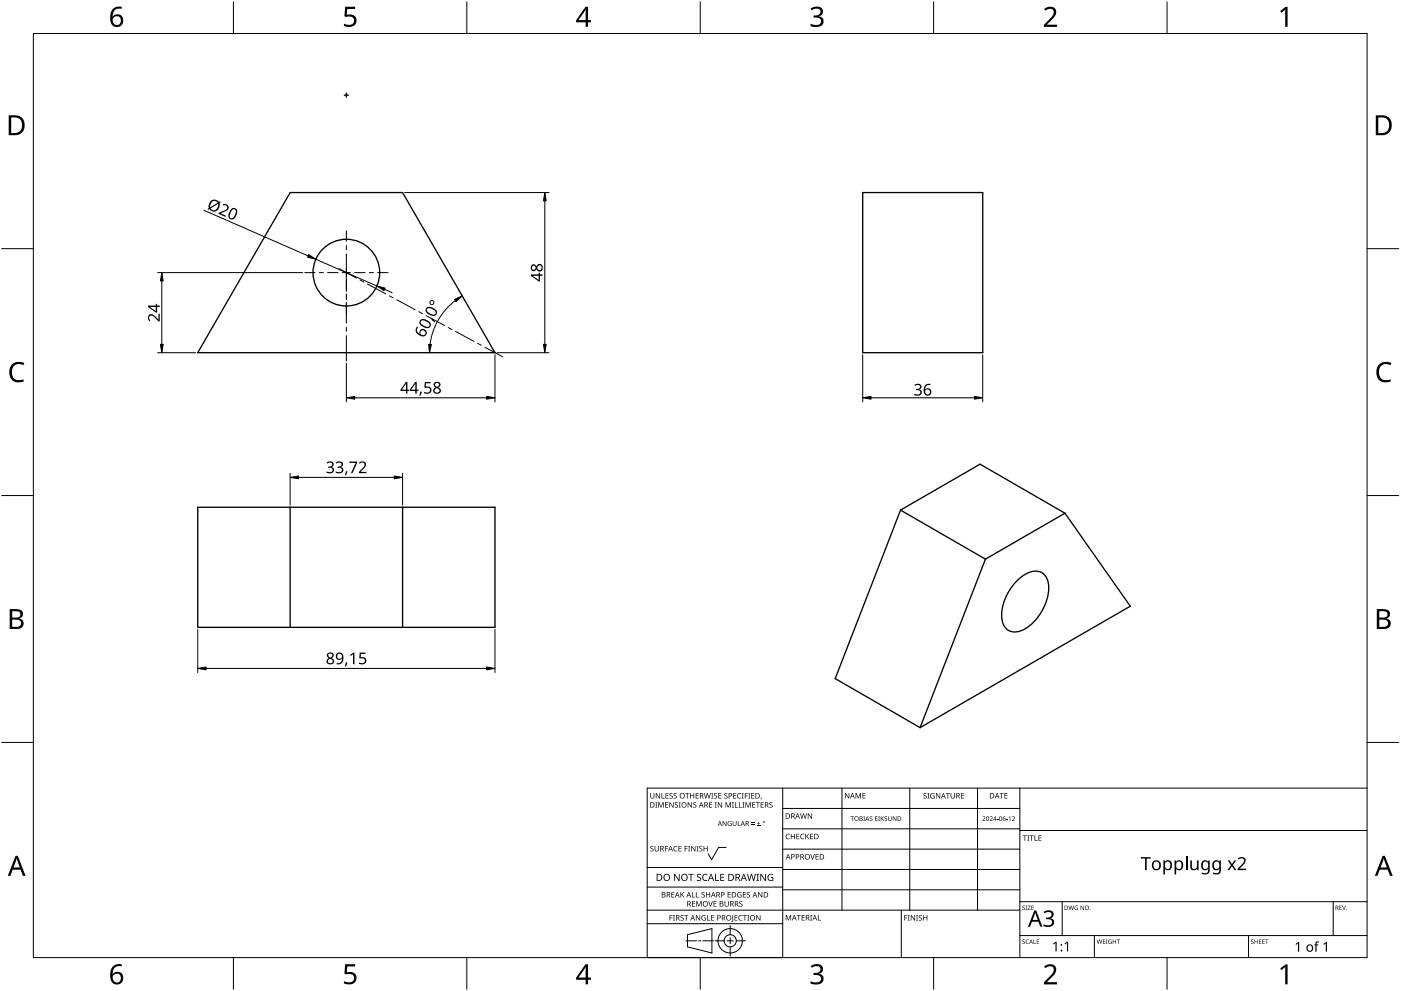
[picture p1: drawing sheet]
<svg xmlns="http://www.w3.org/2000/svg" width="420mm" height="297mm" viewBox="0 0 420 297" stroke-linecap="round" stroke-linejoin="round" font-family="sans-serif">
<g fill="none" stroke="#000" stroke-width=".4">
<path d="M87 57.7h33.7l27.7 48h-89.1zM258.7 57.7h36v48h-36zM59.3 152h89.1v36h-89.1zM87 152v36M120.7 152v36M270.1 152.9l23.8-13.8 25.5 14.7M270.1 152.9l-19.6 50.5 25.4 14.7M270.1 152.9l25.4 14.7M319.4 153.8l19.6 27.9-63.1 36.4M319.4 153.8l-23.9 13.8M295.5 167.6l-19.6 50.5M304.8 174.3a7.5 7.5 0 0 1 6.9-3 5.1 5.1 0 0 1 2.8 6 14.9 14.9 0 0 1-8.8 11.9 3.9 3.9 0 0 1-5.3-3.8 15.1 15.1 0 0 1 4.4-11.1z"/>
<circle cx="103.9" cy="81.7" r="10"/>
</g>
<path d="M10 10h400v277h-400z" fill="none" stroke="#000" stroke-width=".3"/>
<g fill="none" stroke="#000" stroke-width=".3">
<path d="M70 .5v9.5M140 .5v9.5M210 .5v9.5M280 .5v9.5M350 .5v9.5M.5 74.5h9.5M410 74.5h9.5M.5 148.5h9.5M410 148.5h9.5M.5 222.5h9.5M410 222.5h9.5M70 287v9.5"/>
<path d="M140 287v9.5M210 287v9.5M280 287v9.5M350 287v9.5"/>
</g>
<g fill="#000">
<path d="M103.5 2h3v.7h-2.4l-.1 1.7a1.98 1.98 0 0 1 2.4 .4 1.98 1.98 0 0 1 .2 2.5 2.88 2.88 0 0 1-3.5 .5v-.7a1.93 1.93 0 0 0 3-.6 1.37 1.37 0 0 0-.5-1.4 1.37 1.37 0 0 0-1.4-.1l-.5 .1-.4-.3zM243.1 2.6a2.32 2.32 0 0 1 3.7 .5 1.47 1.47 0 0 1-1.2 1.8 1.59 1.59 0 0 1 1.4 1.8 1.59 1.59 0 0 1-1.8 1.4l-2.1-.3v-.7a2.12 2.12 0 0 0 3.1-.5 1.21 1.21 0 0 0-1.6-1.3h-.6v-.7a1.53 1.53 0 0 0 2.1-1.1 1.49 1.49 0 0 0-2.6-.4zM313.1 2.7a2.03 2.03 0 0 1 2.1-.8 2.03 2.03 0 0 1 1.6 1.7 3.9 3.9 0 0 1-1.6 2.5l-1.2 1.3h3v.7h-3.9v-.6l1.5-1.6a2.56 2.56 0 0 0 1.3-2.9 1.62 1.62 0 0 0-2.4 .2zM383.9 3.3l1.6-1.2h.6v5.9h-.7l.1-5.2-1.2 1zM3.5 109.3a3.3 3.3 0 0 1 3.8-.5l-.3 .7a2.26 2.26 0 0 0-2.6 0 2.26 2.26 0 0 0-.8 2.6 2.12 2.12 0 0 0 3.1 1.7l.4-.1v.7a2.98 2.98 0 0 1-3.4-.4 2.98 2.98 0 0 1-.8-3.3zM413.5 109.3a3.3 3.3 0 0 1 3.8-.5l-.3 .7a2.26 2.26 0 0 0-2.7 0 2.26 2.26 0 0 0-.7 2.6 2.12 2.12 0 0 0 3.1 1.7l.4-.1v.7a2.98 2.98 0 0 1-3.4-.4 2.98 2.98 0 0 1-.8-3.3zM103.5 289h3v.7h-2.4l-.1 1.7a1.98 1.98 0 0 1 2.4 .4 1.98 1.98 0 0 1 .2 2.5 2.88 2.88 0 0 1-3.5 .4v-.6a1.93 1.93 0 0 0 3-.7 1.37 1.37 0 0 0-.5-1.3 1.37 1.37 0 0 0-1.4-.1l-.5 .1-.4-.3zM243.1 289.6a2.32 2.32 0 0 1 3.7 .5 1.47 1.47 0 0 1-1.2 1.8 1.59 1.59 0 0 1 1.4 1.8 1.59 1.59 0 0 1-1.8 1.4l-2.1-.3v-.7a2.12 2.12 0 0 0 3.1-.5 1.21 1.21 0 0 0-1.6-1.4h-.6v-.6a1.53 1.53 0 0 0 2.1-1.1 1.49 1.49 0 0 0-2.6-.4zM313.1 289.7a2.03 2.03 0 0 1 2.1-.8 2.03 2.03 0 0 1 1.6 1.7 3.9 3.9 0 0 1-1.6 2.5l-1.2 1.3h3v.7h-3.9v-.7l1.5-1.5a2.56 2.56 0 0 0 1.3-2.9 1.62 1.62 0 0 0-2.4 .2zM383.9 290.3l1.6-1.2h.6v5.9h-.7l.1-5.2-1.2 1z"/>
<path d="M33.9 2.6a2.88 2.88 0 0 1 2.6-.6v.7a2.02 2.02 0 0 0-2.7 2.3 1.83 1.83 0 0 1 2.6-.3 1.83 1.83 0 0 1 .3 2.6 2.07 2.07 0 0 1-2.6 .6 2.07 2.07 0 0 1-1.1-2.4 4 4 0 0 1 .9-2.9zM33.7 6.2a1.3 1.3 0 0 0 2.6 0 1.3 1.3 0 0 0-2.6 0z"/>
<path d="M175.6 2h.8v4h.8v.7h-.8v1.3h-.8v-1.3h-2.8v-.6zM175.6 2.8l-2.1 3.2h2.1z"/>
<path d="M2.6 34.6h1.8a2.99 2.99 0 0 1 3 3 2.99 2.99 0 0 1-3.1 2.9h-1.7zM3.4 35.2v4.7h.8a2.35 2.35 0 0 0 2.4-2.1 2.35 2.35 0 0 0-2-2.6z"/>
<path d="M412.6 34.6h1.8a2.99 2.99 0 0 1 3 3 2.99 2.99 0 0 1-3.1 2.9h-1.7zM413.3 35.2v4.7h.9a2.35 2.35 0 0 0 2.4-2.1 2.35 2.35 0 0 0-2-2.6z"/>
<path d="M2.9 182.6h1.7a1.68 1.68 0 0 1 2.3 1.7 1.37 1.37 0 0 1-1.2 1.1 1.61 1.61 0 0 1 1.4 2 1.61 1.61 0 0 1-2.1 1.1h-2.1zM3.7 185.7v2.2h1.2a1.13 1.13 0 0 0 1.4-1.1 1.13 1.13 0 0 0-1.5-1.1zM3.7 183.2v1.9h1.1a1.02 1.02 0 0 0 1.3-1 1.02 1.02 0 0 0-1.4-.9z"/>
<path d="M412.9 182.6h1.7a1.68 1.68 0 0 1 2.3 1.7 1.37 1.37 0 0 1-1.2 1.1 1.61 1.61 0 0 1 1.3 2 1.61 1.61 0 0 1-2 1.1h-2.1zM413.7 185.7v2.2h1.2a1.13 1.13 0 0 0 1.4-1.1 1.13 1.13 0 0 0-1.5-1.1zM413.7 183.2v1.9h1.1a1.02 1.02 0 0 0 1.3-1 1.02 1.02 0 0 0-1.5-.9z"/>
<path d="M4.7 256.5h.6l2.4 6h-.8l-.7-1.8h-2.4l-.7 1.8h-.8zM5 257.3l-.9 2.7h1.8z"/>
<path d="M414.7 256.5h.6l2.4 6h-.8l-.7-1.8h-2.4l-.7 1.8h-.8zM415 257.3l-1 2.7h1.9z"/>
<path d="M33.9 289.6a2.88 2.88 0 0 1 2.6-.6v.7a2.02 2.02 0 0 0-2.7 2.3 1.83 1.83 0 0 1 2.6-.3 1.83 1.83 0 0 1 .3 2.6 2.07 2.07 0 0 1-2.6 .6 2.07 2.07 0 0 1-1.1-2.4 4 4 0 0 1 .9-2.9zM33.7 293.2a1.3 1.3 0 0 0 2.6 0 1.3 1.3 0 0 0-2.6 0z"/>
<path d="M175.6 289h.8v4h.8v.7h-.8v1.3h-.8v-1.3h-2.8v-.6zM175.6 289.8l-2.1 3.2h2.1z"/>
</g>
<g fill="none" stroke="#000" stroke-width=".3">
<path d="M234.7 236.2v50.8h-40.6v-50.8h215.9M252.5 236.2v36.6M272.8 236.2v36.6M293.2 236.2v36.6M305.9 236.2v50.8M217.8 254h-2.3l-2.1 3.7-1-1.8M234.7 242.3h71.2M234.7 248.4h71.2M234.7 254.5h71.2M305.9 248.9h104.1M194.1 276.9h40.6M194.1 272.8h111.8"/>
<path d="M194.1 265.9h40.6M194.1 260h40.6M219 277.4v2.8M234.7 260.6h71.2M234.7 266.7h71.2M270.3 272.8v14.2M305.9 270.3h104.1M318.6 270.3v10.1M399.8 270.3v10.1M205.7 282h3.2M206.2 280.2l7.3-1.9v7.3l-7.3-1.8zM209.5 282h.7"/>
<path d="M210.8 282h3.2M214.4 282h2.8M218.1 282h1.8M219 281.1v1.8M219 283.8v2.8M220.8 282h2.8M305.9 280.4h104.1M328.2 280.4v6.6M374.4 280.4v6.6"/>
<circle cx="219" cy="282" r="1.83"/>
<circle cx="219" cy="282" r="3.7"/>
</g>
<g fill="#000">
<path d="M195 237.7h.2v1.1a.42 .42 0 0 0 .4 .4 .42 .42 0 0 0 .4-.4v-1.1h.2v1.1a.62 .62 0 0 1-.6 .6 .62 .62 0 0 1-.6-.6zM196.7 237.7h.2l.9 1.4v-1.4h.2v1.6h-.3l-.8-1.3v1.3h-.2zM198.4 237.7h.2v1.5h.7v.1h-.9zM199.6 237.7h.9v.2h-.7v.5h.6v.2h-.6v.6h.7v.1h-.9zM200.8 237.9l.6-.2 .3 .1v.2a.38 .38 0 0 0-.5-.2 .38 .38 0 0 0-.2 .5 .38 .38 0 0 0 .5 .2 .53 .53 0 0 1 .1 .8 .53 .53 0 0 1-.8 0v-.2a.41 .41 0 0 0 .6 .1 .41 .41 0 0 0 .1-.5 .41 .41 0 0 0-.5-.2zM202.1 237.9l.5-.2 .4 .1-.1 .2a.38 .38 0 0 0-.5-.2 .38 .38 0 0 0-.2 .5 .38 .38 0 0 0 .5 .2 .53 .53 0 0 1 .2 .8 .53 .53 0 0 1-.8 0v-.2a.41 .41 0 0 0 .5 .1 .41 .41 0 0 0 .2-.5 .41 .41 0 0 0-.6-.2zM205.5 237.7h1.2v.2h-.5v1.4h-.2v-1.4h-.5zM207 237.7h.2v.7h.8v-.7h.2v1.6h-.2v-.7h-.8v.7h-.2zM208.6 237.7h.9v.2h-.7v.5h.7v.2h-.7v.6h.7v.1h-.9zM211.1 237.7h.2l.4 1.4 .3-1.4h.2l.4 1.4 .4-1.4h.2l-.5 1.6h-.2l-.4-1.3-.3 1.3h-.3zM213.3 237.7h.6l-.2 .2v1.3l.2 .1h-.6l.2-.1v-1.3zM214.2 237.9l.5-.2 .4 .1-.1 .2a.38 .38 0 0 0-.5-.2 .38 .38 0 0 0-.2 .5 .38 .38 0 0 0 .5 .2 .53 .53 0 0 1 .2 .8 .53 .53 0 0 1-.8 0v-.2a.41 .41 0 0 0 .5 .1 .41 .41 0 0 0 .2-.5 .41 .41 0 0 0-.6-.2z"/>
<path d="M215.4 237.7h.9v.2h-.7v.5h.7v.2h-.7v.6h.7v.1h-.9zM217.3 237.9l.5-.2 .4 .1-.1 .2a.38 .38 0 0 0-.5-.2 .38 .38 0 0 0-.2 .5 .38 .38 0 0 0 .5 .2 .53 .53 0 0 1 .2 .8 .53 .53 0 0 1-.8 0v-.2a.41 .41 0 0 0 .5 .1 .41 .41 0 0 0 .2-.5 .41 .41 0 0 0-.6-.2zM219.9 237.7h.9v.2h-.7v.5h.7v.2h-.7v.6h.7v.1h-.9zM221.3 237.9l.6-.2 .4 .1-.1 .2a.65 .65 0 0 0-.9 .6 .65 .65 0 0 0 .9 .5 .77 .77 0 0 1-1.1-.1 .77 .77 0 0 1 .2-1.1zM222.5 237.7h.5l-.1 .2v1.3l.1 .1h-.5l.2-.1v-1.3zM223.4 237.7h.9v.2h-.7v.6h.6v.2h-.6v.6h-.2zM224.4 237.7h.6l-.2 .2v1.3l.2 .1h-.6l.2-.1v-1.3zM225.3 237.7h.9v.2h-.7v.5h.7v.2h-.7v.6h.7v.1h-.9zM228.2 239.1h.2l-.3 .5zM253.4 237.7h.3l.8 1.3v-1.3h.2v1.6h-.2l-.9-1.3v1.3h-.2zM256.6 237.7h.3l.5 1.3 .5-1.3h.3v1.6h-.2v-1.4l-.7 1.4-.5-1.4v1.4h-.2zM258.6 237.7h1v.2h-.7v.5h.6v.2h-.6v.5h.7v.2h-1z"/>
<path d="M277 237.9l.6-.2 .3 .1-.1 .2a.38 .38 0 0 0-.5-.2 .38 .38 0 0 0-.1 .5 .38 .38 0 0 0 .5 .2 .53 .53 0 0 1 .1 .8 .53 .53 0 0 1-.8 0v-.2a.41 .41 0 0 0 .6 .1 .41 .41 0 0 0 .1-.5 .41 .41 0 0 0-.5-.2zM278.1 237.7h.6l-.2 .2v1.3l.2 .1h-.6l.2-.1v-1.3zM279.2 237.9l.7-.2 .4 .1-.1 .2a.67 .67 0 0 0-1 .5 .67 .67 0 0 0 .9 .6v-.4h-.4v-.2h.6v.8a.88 .88 0 0 1-1.2-.2 .88 .88 0 0 1 .1-1.2zM280.7 237.7h.2l.9 1.4v-1.4h.2v1.6h-.3l-.8-1.3v1.3h-.2zM283.7 237.7h1.2v.2h-.5v1.4h-.2v-1.4h-.5zM285.1 237.7h.2v1.1a.42 .42 0 0 0 .4 .4 .42 .42 0 0 0 .4-.4v-1.1h.2v1.1a.62 .62 0 0 1-.6 .6 .62 .62 0 0 1-.6-.6zM288.2 237.7h.9v.2h-.7v.5h.7v.2h-.7v.6h.7v.1h-.9zM299.8 237.7h1.2v.2h-.5v1.4h-.2v-1.4h-.5zM301.2 237.7h.9v.2h-.7v.5h.7v.2h-.7v.5h.7v.2h-.9zM195.1 253.7l.6-.2 .3 .1-.1 .2a.38 .38 0 0 0-.5-.1 .38 .38 0 0 0-.1 .5 .38 .38 0 0 0 .4 .2 .53 .53 0 0 1 .2 .7 .53 .53 0 0 1-.8 .1v-.2a.41 .41 0 0 0 .6 .1 .41 .41 0 0 0 .1-.6 .41 .41 0 0 0-.6-.2zM196.5 240.4h.6l-.2 .2v1.3l.2 .2h-.6l.2-.2v-1.3zM196.3 253.6h.2v1a.42 .42 0 0 0 .5 .4 .42 .42 0 0 0 .4-.4v-1h.2v1a.62 .62 0 0 1-.6 .6 .62 .62 0 0 1-.7-.6z"/>
<path d="M197.4 240.4h.3l.5 1.4 .5-1.4h.3v1.7h-.2v-1.5l-.7 1.5-.5-1.5v1.5h-.2zM199.4 253.6h.9v.1h-.7v.6h.7v.2h-.7v.7h-.2zM199.5 240.4h.9v.2h-.7v.5h.6v.2h-.6v.6h.7v.2h-.9zM200.7 240.4h.3l.8 1.4v-1.4h.2v1.7h-.2l-.9-1.4v1.4h-.2zM202.2 253.8l.5-.3 .5 .1-.1 .2a.65 .65 0 0 0-.9 .6 .65 .65 0 0 0 .9 .6 .77 .77 0 0 1-1.1-.1 .77 .77 0 0 1 .2-1.1zM202.5 240.6l.5-.2 .3 .1v.2a.38 .38 0 0 0-.5-.2 .38 .38 0 0 0-.2 .5 .38 .38 0 0 0 .5 .2 .53 .53 0 0 1 .1 .8 .53 .53 0 0 1-.8 0l.1-.1a.41 .41 0 0 0 .5 0 .41 .41 0 0 0 .1-.5 .41 .41 0 0 0-.5-.2zM203.6 240.4h.6l-.2 .2v1.3l.2 .2h-.6l.2-.2v-1.3zM203.5 253.6h.9v.1h-.7v.6h.6v.1h-.6v.6h.7v.2h-.9zM205.3 253.6h.9v.1h-.7v.6h.7v.2h-.7v.7h-.2zM206.4 253.6h.6l-.2 .1v1.3l.2 .2h-.6l.2-.2v-1.3zM206.2 240.4h.3l.8 1.4v-1.4h.2v1.7h-.2l-.9-1.4v1.4h-.2zM207.3 253.6h.2l.9 1.3v-1.3h.2v1.6h-.3l-.8-1.4v1.4h-.2z"/>
<path d="M208 240.6l.5-.2 .3 .1v.2a.38 .38 0 0 0-.5-.2 .38 .38 0 0 0-.2 .5 .38 .38 0 0 0 .5 .2 .53 .53 0 0 1 .2 .8 .53 .53 0 0 1-.9 0l.1-.1a.41 .41 0 0 0 .5 0 .41 .41 0 0 0 .1-.5 .41 .41 0 0 0-.5-.2zM208.9 253.6h.6l-.2 .1v1.3l.2 .2h-.6l.2-.2v-1.3zM209.8 253.7l.5-.2 .3 .1v.2a.38 .38 0 0 0-.5-.1 .38 .38 0 0 0-.2 .5 .38 .38 0 0 0 .5 .2 .53 .53 0 0 1 .2 .7 .53 .53 0 0 1-.9 .1l.1-.2a.41 .41 0 0 0 .5 .1 .41 .41 0 0 0 .1-.6 .41 .41 0 0 0-.5-.2zM211 253.6h.2v.7h.8v-.7h.2v1.6h-.2v-.8h-.8v.8h-.2zM212.7 240.4h.9v.2h-.7v.5h.6v.2h-.6v.6h.7v.2h-.9zM214.4 240.4h.6l-.2 .2v1.3l.2 .2h-.6l.2-.2v-1.3zM215.3 240.4h.2l.9 1.4v-1.4h.2v1.7h-.3l-.8-1.4v1.4h-.2zM216.7 246.1h.2l.8 1.2v-1.2h.2v1.5h-.2l-.8-1.2v1.2h-.2zM217.6 240.4h.3l.5 1.4 .5-1.4h.3v1.7h-.2v-1.5l-.7 1.5-.5-1.5v1.5h-.2zM218.4 246.3l.6-.2 .4 .1-.2 .1a.6 .6 0 0 0-.8 .5 .6 .6 0 0 0 .8 .6v-.4l-.3-.2h.5v.7a.8 .8 0 0 1-1-.2 .8 .8 0 0 1 0-1zM219.5 240.4h.6l-.2 .2v1.3l.2 .2h-.6l.2-.2v-1.3zM220.4 240.4h.2v1.5h.7v.2h-.9z"/>
<path d="M219.7 246.1h.2v.9a.38 .38 0 0 0 .4 .4 .38 .38 0 0 0 .4-.4v-.9h.2v.9a.56 .56 0 0 1-.6 .6 .56 .56 0 0 1-.6-.6zM221.3 246.1h.1v1.3h.7v.2h-.8zM221.6 240.4h.2v1.5h.7v.2h-.9zM222.7 240.4h.5l-.1 .2v1.3l.1 .2h-.5l.1-.2v-1.3zM223.6 240.4h.3l.5 1.4 .5-1.4h.3v1.7h-.2v-1.5l-.7 1.5-.6-1.5v1.5h-.1zM225.3 247l1 .1zM225.3 246.6l1 .1zM225.6 240.4h.9v.2h-.7v.5h.7v.2h-.7v.6h.7v.2h-.9zM227 247.4l1 .2zM226.7 240.4h1.2v.2h-.5v1.5h-.2v-1.5h-.5zM227.4 246.3l.2 .5h.4l-.4 .1v.4l-.2-.4h-.4l.4-.1zM228.1 240.4h.9v.2h-.7v.5h.7v.2h-.7v.6h.7v.2h-.9z"/>
<path d="M230.8 240.6l.6-.2 .3 .1-.1 .2a.38 .38 0 0 0-.5-.2 .38 .38 0 0 0-.1 .5 .38 .38 0 0 0 .4 .2 .53 .53 0 0 1 .2 .8 .53 .53 0 0 1-.8 0v-.1a.41 .41 0 0 0 .6 0 .41 .41 0 0 0 .1-.5 .41 .41 0 0 0-.6-.2zM235.8 250.1l.6-.2 .5 .1-.1 .2a.65 .65 0 0 0-1 .5 .65 .65 0 0 0 1 .6 .77 .77 0 0 1-1.1-.1 .77 .77 0 0 1 .1-1.1zM237.2 249.9h.2v.7h.8v-.7h.2v1.6h-.2v-.7h-.8v.7h-.2zM238.8 249.9h.9v.2h-.7v.5h.7v.2h-.7v.5h.7v.2h-.9zM240.2 250.1l.6-.2 .4 .1v.2a.65 .65 0 0 0-1 .5 .65 .65 0 0 0 1 .6 .77 .77 0 0 1-1.1-.1 .77 .77 0 0 1 .1-1.1zM240 243.8h.2l.3 1.4 .4-1.4h.2l.4 1.4 .3-1.4h.2l-.4 1.6h-.2l-.4-1.4-.4 1.4h-.2zM241.5 249.9h.2v.8l.7-.8h.3l-.7 .7 .7 .9h-.2l-.6-.7-.2 .7h-.2zM243 256h.2l.5 1.4 .4-1.4h.3l-.6 1.6h-.2zM242.3 243.8h.2l.9 1.3-.1-1.3h.2v1.6h-.2l-.9-1.3v1.3h-.1zM242.9 249.9h.9v.2h-.7v.5h.7v.2h-.7v.5h.7v.2h-.9zM244.6 256h.9v.2h-.7v.5h.6v.2h-.6v.5h.7v.2h-.9zM255.1 244.7h1l-.4 .1v1.3h-.2v-1.3z"/>
<path d="M258.9 244.7h.5l-.2 .1 .2 1.3h-.5l.2-.2zM260.9 244.8l.4-.1 .3 .2a.33 .33 0 0 0-.5-.1 .33 .33 0 0 0-.1 .5 .33 .33 0 0 0 .5 .1 .43 .43 0 0 1-.1 .7 .43 .43 0 0 1-.6-.3 .33 .33 0 0 0 .5 .2 .33 .33 0 0 0 0-.5l-.4-.3zM262.4 244.7h.8l-.6 .1v.5h.6l-.6 .1v.5l.6 .2h-.8zM263.4 244.7h.5l-.2 .1 .2 1.3h-.5l.1-.2zM264.1 244.7h.2v.7l.8-.7-.5 .6 .5 .8-.7-.7-.1 .7h-.2zM265.3 244.8l.5-.1 .2 .2a.33 .33 0 0 0-.5-.1 .33 .33 0 0 0-.1 .5 .33 .33 0 0 0 .5 .1 .43 .43 0 0 1 0 .7 .43 .43 0 0 1-.7-.3 .33 .33 0 0 0 .5 .2 .33 .33 0 0 0 .1-.5l-.5-.3zM266.3 244.7h.2v.9a.35 .35 0 0 0 .4 .3 .35 .35 0 0 0 .3-.3v-.9h.2v.9a.52 .52 0 0 1-.5 .5 .52 .52 0 0 1-.6-.5zM267.7 244.7h.2l.8 1.1v-1.1h.1v1.4h-.2l-.7-1.2v1.2h-.2zM294.7 244.8a.49 .49 0 0 1 .7 .1 .49 .49 0 0 1-.3 .7l-.3 .3 .7 .2h-.9l.4-.5a.37 .37 0 0 0 .4-.6 .37 .37 0 0 0-.7-.1zM296.8 244.8a.49 .49 0 0 1 .8 .1 .49 .49 0 0 1-.3 .7l-.3 .3 .7 .2h-.9l.4-.5a.37 .37 0 0 0 .3-.6 .37 .37 0 0 0-.6-.1zM299 245.5l.4 .1zM301.8 245.5l.4 .1z"/>
<path d="M302.5 245l.5-.3v1.4h-.2v-1.2zM303.5 244.8a.49 .49 0 0 1 .8 .1 .49 .49 0 0 1-.3 .7l-.3 .3 .7 .2h-.9l.3-.5a.37 .37 0 0 0 .4-.6 .37 .37 0 0 0-.6-.1zM306.8 250.4h1.2v.2h-.5v1.4h-.2v-1.4h-.5zM308.1 250.4h.6l-.2 .2v1.3l.2 .1h-.6l.2-.1v-1.3zM308.8 250.4h1.2v.2h-.5v1.4h-.2v-1.4h-.5zM310.2 250.4h.3v1.4h.7v.2h-1zM311.4 250.4h.9v.2h-.7v.5h.7v.2h-.7v.5h.7v.2h-.9zM357 257.9h.5v1.9a.78 .78 0 0 0 .9 .7 .78 .78 0 0 0 .6-1.1v-1.5h.4v2.9h-.4v-.4a1.12 1.12 0 0 1-1.2 .4 1.12 1.12 0 0 1-.8-1zM368.2 257.9h.5l.8 1.1 .7-1.1h.5l-1 1.4 1.1 1.5h-.5l-.8-1.2-.8 1.2h-.6l1.1-1.5zM200.8 274.3h.9v.2h-.7v.5h.7v.2h-.7v.7h-.2zM201.4 267.4h.9v.2h-.7v.5h.6v.1h-.6v.6h.7v.2h-.9zM201.8 274.3h.6l-.2 .2v1.3l.2 .1h-.6l.2-.1v-1.3z"/>
<path d="M202.2 261.9h.3l1.1 1.8v-1.8h.2v2.1h-.3l-1.1-1.7v1.7h-.2zM204.1 274.4l.6-.1 .3 .1v.1a.38 .38 0 0 0-.5-.1 .38 .38 0 0 0-.2 .5 .38 .38 0 0 0 .5 .2 .53 .53 0 0 1 .1 .8 .53 .53 0 0 1-.8 0l.1-.2a.41 .41 0 0 0 .5 .1 .41 .41 0 0 0 .1-.6 .41 .41 0 0 0-.5-.1zM204.1 267.4h.2v.8l.7-.8h.2l-.6 .7 .7 .9h-.3l-.6-.8-.1 .8h-.2zM205.2 274.3h1.2v.2h-.5v1.4h-.2v-1.4h-.5zM206.4 261.9h1.6v.3h-.6v1.8h-.3v-1.8h-.7zM207.5 267.4h.2v1.4h.7v.2h-.9zM207.5 270.1h.9v.2h-.7v.5h.7v.2h-.7v.6h.7v.1h-.9zM208.7 267.4h.2v1.4h.7v.2h-.9zM208.8 270.1h.3l.5 1.3 .5-1.3h.3v1.6h-.2v-1.4l-.7 1.4-.5-1.4v1.4h-.2zM208.7 274.3h.2l.9 1.3v-1.3h.2v1.6h-.3l-.8-1.3v1.3h-.2zM209.1 262.1l.4-.2 .7 .1-.2 .2a.44 .44 0 0 0-.7 .2 .44 .44 0 0 0 .5 .5 .66 .66 0 0 1 .4 1 .66 .66 0 0 1-1 .1h-.2v-.3l.3 .1a.47 .47 0 0 0 .7-.3 .47 .47 0 0 0-.6-.5l-.4-.3zM210.6 274.5l.7-.2 .4 .1-.1 .1a.67 .67 0 0 0-1 .5 .67 .67 0 0 0 .9 .7v-.5h-.4v-.1h.6v.8a.88 .88 0 0 1-1.2-.2 .88 .88 0 0 1 .1-1.2z"/>
<path d="M210.5 267.5l.5-.1 .4 .1-.1 .1a.38 .38 0 0 0-.5-.1 .38 .38 0 0 0-.2 .5 .38 .38 0 0 0 .5 .2 .53 .53 0 0 1 .2 .8 .53 .53 0 0 1-.8 0v-.2a.41 .41 0 0 0 .5 .1 .41 .41 0 0 0 .1-.6 .41 .41 0 0 0-.5-.1zM210.9 262.2l.7-.3 .6 .1-.1 .3a.84 .84 0 0 0-1.2 .7 .84 .84 0 0 0 1.2 .8v.2a1.1 1.1 0 0 1-1.4-.4 1.1 1.1 0 0 1 .2-1.4zM212.1 274.3h.2v1.4h.7v.2h-.9zM212.4 270.1h.2l.5 1.4 .5-1.4h.2l-.6 1.6h-.2zM211.7 267.4h.2v.7h.9v-.7h.2v1.6h-.2v-.8h-.9v.8h-.2zM213.3 274.3h.9v.2h-.7v.5h.6v.2h-.6v.5h.7v.2h-.9zM214.5 261.9h.2v1.9h1v.2h-1.2zM214 270.1h.9v.2h-.7v.5h.7v.2h-.7v.6h.7v.1h-.9zM216 261.9h1.2v.3h-.9v.6h.8v.3h-.8v.7h.9v.2h-1.2zM217.3 270.1h.2v1.1a.42 .42 0 0 0 .4 .4 .42 .42 0 0 0 .4-.4v-1.1h.2v1.1a.62 .62 0 0 1-.6 .6 .62 .62 0 0 1-.6-.6zM218.2 267.4h.9v.2h-.7v.5h.7v.1h-.7v.6h.7v.2h-.9zM219.6 274.3h.3l-.1 1.7-.5 .3v-.2l.3-.1z"/>
<path d="M220.3 274.3h.9v.2h-.7v.5h.6v.2h-.6v.5h.7v.2h-.9zM221.3 267.6l.7-.2 .4 .1-.1 .1a.67 .67 0 0 0-1 .5 .67 .67 0 0 0 .9 .7v-.5h-.4v-.2h.6v.8a.88 .88 0 0 1-1.2-.1 .88 .88 0 0 1 .1-1.2zM221.7 274.5l.5-.2 .5 .1-.1 .1a.65 .65 0 0 0-.9 .6 .65 .65 0 0 0 .9 .6 .77 .77 0 0 1-1.1-.1 .77 .77 0 0 1 .2-1.1zM221.8 270.3l.5-.2 .4 .1-.1 .2a.38 .38 0 0 0-.5-.2 .38 .38 0 0 0-.2 .5 .38 .38 0 0 0 .5 .2 .53 .53 0 0 1 .2 .8 .53 .53 0 0 1-.8 0v-.2a.41 .41 0 0 0 .5 .1 .41 .41 0 0 0 .2-.5 .41 .41 0 0 0-.6-.2zM222.8 274.3h1.2v.2h-.5v1.4h-.2v-1.4h-.5zM222.8 267.4h.9v.2h-.7v.5h.7v.1h-.7v.6h.7v.2h-.9zM224.1 274.3h.6l-.2 .2v1.3l.2 .1h-.6l.2-.1v-1.3zM224 267.5l.6-.1 .3 .1v.1a.38 .38 0 0 0-.5-.1 .38 .38 0 0 0-.2 .5 .38 .38 0 0 0 .5 .2 .53 .53 0 0 1 .1 .8 .53 .53 0 0 1-.8 0l.1-.2a.41 .41 0 0 0 .5 .1 .41 .41 0 0 0 .1-.6 .41 .41 0 0 0-.5-.1zM224 261.9h.3l.4 1.8 .5-1.8h.3l.5 1.8 .4-1.8h.3l-.6 2.1h-.2l-.5-1.8-.5 1.8h-.3zM226.9 261.9h.7l-.2 .3v1.6l.2 .2h-.7l.2-.2v-1.6zM226.8 274.3h.2l.9 1.3v-1.3h.2v1.6h-.3l-.8-1.3v1.3h-.2zM227.3 267.4h.3l.8 1.3v-1.3h.2v1.6h-.2l-.9-1.3v1.3h-.2z"/>
<path d="M228 261.9h.3l1.2 1.8-.1-1.8h.3v2.1h-.3l-1.1-1.7v1.7h-.3zM230.5 262.2l.9-.3 .5 .1-.1 .3a.87 .87 0 0 0-1.4 .6 .87 .87 0 0 0 1.2 .9v-.6h-.4v-.3h.7v1.1a1.15 1.15 0 0 1-1.5-.3 1.15 1.15 0 0 1 .1-1.5zM235.6 274.3h.3l.5 1.3 .6-1.3h.3v1.6h-.2v-1.4l-.7 1.4-.6-1.4v1.4h-.2zM238.9 274.3h1.3v.2h-.5v1.4h-.2v-1.4h-.6zM240.4 274.3h.9v.2h-.7v.5h.7v.1h-.7v.6h.7v.2h-.9zM242.9 274.3h.6l-.2 .1v1.3l.2 .2h-.6l.2-.2v-1.3zM245.3 274.3h.2v1.4h.7v.2h-.9zM271.2 274.3h.9v.2h-.7v.5h.7v.2h-.7v.7h-.2zM272.2 274.3h.6l-.2 .2v1.3l.2 .1h-.6l.2-.1v-1.3zM273.1 274.3h.3l.8 1.3v-1.3h.2v1.6h-.2l-.9-1.3v1.3h-.2zM274.7 274.3h.6l-.2 .2v1.3l.2 .1h-.6l.2-.1v-1.3zM275.6 274.4l.6-.1 .3 .1v.1a.38 .38 0 0 0-.5-.1 .38 .38 0 0 0-.2 .5 .38 .38 0 0 0 .5 .2 .53 .53 0 0 1 .1 .8 .53 .53 0 0 1-.8 0v-.2a.41 .41 0 0 0 .6 .1 .41 .41 0 0 0 .1-.6 .41 .41 0 0 0-.5-.1z"/>
<path d="M276.9 274.3h.2v.7h.8v-.7h.2v1.6h-.2v-.7h-.8v.7h-.2zM306.7 271.6l.4-.2 .2 .2a.32 .32 0 0 0-.4 0 .32 .32 0 0 0-.1 .4 .32 .32 0 0 0 .4 .1 .41 .41 0 0 1 0 .7 .41 .41 0 0 1-.6-.2 .31 .31 0 0 0 .4 .1 .31 .31 0 0 0 .1-.5l-.5-.2zM307.6 271.5h.4l-.1 .1 .1 1.2h-.4l.1-.2zM308.2 271.5h.8l-.6 1.1 .7 .2h-.9l.6-1.2zM309.3 271.5h.7l-.5 .1v.4h.5l-.5 .1v.5l.5 .2h-.7zM313 273.4a1.69 1.69 0 0 1 1.8-.6 1.69 1.69 0 0 1 1.2 1.5l-.4 .7-.6 .2a1.31 1.31 0 0 1 1.2 1.5 1.31 1.31 0 0 1-1.5 1.1l-1.8-.2v-.6a1.73 1.73 0 0 0 2.6-.4 .99 .99 0 0 0-1.3-1.1h-.5v-.5a1.13 1.13 0 0 0 1.2-.1 1.13 1.13 0 0 0 .4-1.1 1.42 1.42 0 0 0-2 0zM320.4 271.5h.2l.3 1.1 .3-1.1h.1l.3 1.1 .3-1.1h.2l-.4 1.3h-.1l-.3-1.2-.4 1.2h-.1zM322.4 271.6l.9-.1-.3 .1a.53 .53 0 0 0-.6 .6 .53 .53 0 0 0 .7 .4v-.4l-.3-.1h.5v.6a.71 .71 0 0 1-.9-.1 .71 .71 0 0 1 0-1zM324.1 271.5l.9 1-.1-1h.2v1.3l-.9-1.1-.1 1.1zM342.2 256.9h2.9v.5h-1.2v3.4h-.5v-3.4h-1.2zM355.6 256.7h.5v4.1h-.5zM371.2 257.3a1.26 1.26 0 0 1 1.7-.4 1.26 1.26 0 0 1 .5 1.7l-1.6 1.8h1.9v.4h-2.5v-.4l1.5-1.6a.89 .89 0 0 0 .2-1.4 .89 .89 0 0 0-1.4 .2z"/>
<path d="M401.7 271.4h.7l-.6 .2v.4h.6l-.6 .1v.5l.6 .1h-.7zM402.5 271.4h.2l.4 1.2 .3-1.2h.2l-.5 1.3zM306.7 281.7l.4-.1 .2 .2a.32 .32 0 0 0-.4-.1 .32 .32 0 0 0-.1 .5 .32 .32 0 0 0 .4 .1 .41 .41 0 0 1 0 .6 .41 .41 0 0 1-.6-.2 .31 .31 0 0 0 .4 .2 .31 .31 0 0 0 .1-.5l-.5-.3zM307.8 281.8l.4-.2 .4 .1-.1 .1a.52 .52 0 0 0-.7 .5 .52 .52 0 0 0 .7 .4 .61 .61 0 0 1-.9 0 .61 .61 0 0 1 .2-.9zM310 281.6h.1v1.2l.6 .1h-.7zM310.9 281.6h.7l-.5 .2v.4h.5l-.5 .1v.5l.5 .1h-.7zM315.8 282.9l1.1-.7v3h-.4l.1-2.6-.6 .5zM319.2 282.9l1.1-.7v3h-.3v-2.6l-.6 .5zM328.9 281.6h.2l.3 1.1 .3-1.1h.1l.3 1.1 .3-1.1h.2l-.4 1.3h-.1l-.4-1.1-.3 1.1h-.1zM330.8 281.6h.7l-.6 .2v.4h.6l-.6 .1v.5l.6 .1h-.7zM331.7 281.6h.4l-.1 .1 .1 1.2h-.4l.1-.1zM332.5 281.8l.9-.1-.2 .1a.53 .53 0 0 0-.7 .5 .53 .53 0 0 0 .7 .5v-.4l-.2-.2h.4v.7a.71 .71 0 0 1-.9-.2 .71 .71 0 0 1 0-.9z"/>
<path d="M333.7 281.6h.2v.6h.6v-.6h.2v1.3h-.2v-.6h-.6v.6h-.2zM334.9 281.6h1l-.4 .2v1.1h-.2v-1.1zM375.2 281.7l.5-.1 .2 .2a.32 .32 0 0 0-.4-.1 .32 .32 0 0 0-.1 .5 .32 .32 0 0 0 .4 .1 .41 .41 0 0 1 0 .6 .41 .41 0 0 1-.6-.2 .31 .31 0 0 0 .4 .2 .31 .31 0 0 0 .1-.5l-.5-.3zM376.2 281.6h.2v.6h.7v-.6h.1v1.3h-.1v-.6h-.7v.6h-.2zM377.6 281.6h.7l-.6 .2v.4h.6l-.6 .1v.5l.6 .1h-.7zM378.6 281.6h.7l-.5 .2v.4h.5l-.5 .1v.5l.5 .1h-.7zM379.4 281.6h1l-.4 .2v1.1h-.2v-1.1zM388.5 283l1.1-.6v2.9h-.3v-2.6l-.6 .5zM394.7 282.3l.9-.1-.1 .3h-.5l-.1 .2-.1 .4h.6v.3h-.6v1.9h-.3v-1.9h-.4l.4-.3zM396.9 283l1.1-.6v2.9h-.4v-2.6l-.5 .5z"/>
<path d="M203.7 238.5a.81 .81 0 0 1 1.6 0 .81 .81 0 0 1-1.6 0zM204.1 238.5a.6 .6 0 0 0 1.2 0 .6 .6 0 0 0-1.2 0z"/>
<path d="M209.9 237.7h.4a.47 .47 0 0 1 .6 .3 .47 .47 0 0 1-.3 .6l.5 .7h-.3l-.4-.6h-.3v.6h-.2zM210.1 237.9v.6h.2a.31 .31 0 0 0 .4-.3 .31 .31 0 0 0-.4-.3z"/>
<path d="M218.5 237.7h.5a.54 .54 0 0 1 .6 .7 .54 .54 0 0 1-.9 .3v.6h-.2zM218.7 237.9v.6a.39 .39 0 0 0 .7-.3 .39 .39 0 0 0-.7-.3z"/>
<path d="M226.6 237.7h.5a.81 .81 0 0 1 .8 .9 .81 .81 0 0 1-.9 .7h-.4zM226.8 237.9v1.3h.2a.64 .64 0 0 0 .7-.6 .64 .64 0 0 0-.7-.7z"/>
<path d="M255.6 237.7h.1l.7 1.6h-.2l-.2-.5h-.7l-.2 .5h-.2zM255.6 237.9l-.2 .7h.5z"/>
<path d="M282.8 237.7h.2l.6 1.6h-.2l-.2-.5h-.6l-.2 .5h-.2zM282.9 237.9l-.2 .8h.5z"/>
<path d="M286.8 237.7h.4a.47 .47 0 0 1 .6 .3 .47 .47 0 0 1-.3 .6l.4 .7h-.2l-.4-.6h-.3v.6h-.2zM287 237.9v.6h.2a.31 .31 0 0 0 .4-.3 .31 .31 0 0 0-.4-.3z"/>
<path d="M296.9 237.7h.5a.81 .81 0 0 1 .8 .8 .81 .81 0 0 1-.9 .8h-.4zM297.1 237.9v1.2h.2a.64 .64 0 0 0 .7-.6 .64 .64 0 0 0-.7-.6z"/>
<path d="M298.9 237.7h.2l.7 1.6h-.3l-.2-.5h-.6l-.2 .5h-.2zM299 237.9l-.2 .7h.5z"/>
<path d="M195 240.4h.5a.81 .81 0 0 1 .8 .9 .81 .81 0 0 1-.9 .8h-.4zM195.2 240.6v1.3h.2a.64 .64 0 0 0 .7-.6 .64 .64 0 0 0-.6-.7z"/>
<path d="M198 253.6h.5a.47 .47 0 0 1 .5 .3 .47 .47 0 0 1-.3 .6l.5 .7h-.3l-.4-.7h-.3v.7h-.2zM198.2 253.7v.6h.3a.31 .31 0 0 0 .3-.3 .31 .31 0 0 0-.4-.3z"/>
<path d="M201 253.6h.2l.6 1.6h-.2l-.2-.5h-.6l-.2 .5h-.2zM201.1 253.8l-.3 .7h.6z"/>
<path d="M204.3 241.3a.81 .81 0 0 1 1.6 0 .81 .81 0 0 1-1.6 0zM204.6 241.3a.6 .6 0 0 0 1.2 0 .6 .6 0 0 0-1.2 0z"/>
<path d="M210.2 240.4h.2l.6 1.7h-.2l-.2-.5h-.6l-.2 .5h-.2zM210.3 240.7l-.3 .7h.6z"/>
<path d="M211.2 240.4h.5a.47 .47 0 0 1 .6 .4 .47 .47 0 0 1-.3 .5l.4 .8h-.2l-.4-.7h-.4v.7h-.2zM211.4 240.6v.6h.3a.31 .31 0 0 0 .4-.3 .31 .31 0 0 0-.4-.3z"/>
<path d="M215.8 246.1l.7 1.5-.3-.5h-.6l-.4 .5zM215.9 246.3l-.3 .6h.5z"/>
<path d="M222.7 246.1l.7 1.5-.3-.5h-.6l-.4 .5zM222.8 246.3l-.3 .6h.5z"/>
<path d="M223.6 246.1h.4a.42 .42 0 0 1 .5 .3 .42 .42 0 0 1-.2 .5l.4 .7h-.2l-.4-.6h-.3v.6h-.2zM223.8 246.3v.5h.2a.28 .28 0 0 0 .4-.3 .28 .28 0 0 0-.4-.2z"/>
<path d="M228.7 246.4a.35 .35 0 0 1 .7 0 .35 .35 0 0 1-.7 0zM228.9 246.4a.2 .2 0 0 0 .4 0 .2 .2 0 0 0-.4 0z"/>
<path d="M229.4 240.4h.4a.47 .47 0 0 1 .6 .4 .47 .47 0 0 1-.3 .5l.5 .8h-.3l-.4-.7h-.3v.7h-.2zM229.6 240.6v.6h.2a.31 .31 0 0 0 .4-.3 .31 .31 0 0 0-.4-.3z"/>
<path d="M236.3 256h.1l.7 1.6h-.2l-.2-.5h-.7l-.2 .5h-.2zM236.3 256.2l-.2 .7h.5z"/>
<path d="M235.6 243.8h.5a.81 .81 0 0 1 .8 .8 .81 .81 0 0 1-.8 .8h-.5zM235.8 244v1.2h.3a.64 .64 0 0 0 .6-.6 .64 .64 0 0 0-.6-.6z"/>
<path d="M237.3 243.8h.4a.47 .47 0 0 1 .6 .3 .47 .47 0 0 1-.3 .6l.4 .7h-.2l-.4-.7h-.3v.7h-.2zM237.5 244v.6h.2a.31 .31 0 0 0 .4-.3 .31 .31 0 0 0-.4-.3z"/>
<path d="M237.3 256h.4a.54 .54 0 0 1 .6 .7 .54 .54 0 0 1-.8 .3v.6h-.2zM237.5 256.2v.6a.39 .39 0 0 0 .6-.3 .39 .39 0 0 0-.6-.3z"/>
<path d="M238.7 256h.4a.54 .54 0 0 1 .6 .7 .54 .54 0 0 1-.8 .3v.6h-.2zM238.9 256.2v.6a.39 .39 0 0 0 .6-.3 .39 .39 0 0 0-.6-.3z"/>
<path d="M239.1 243.8h.2l.6 1.6h-.2l-.2-.5h-.6l-.2 .5h-.2zM239.2 244l-.3 .7h.6z"/>
<path d="M240 256h.5a.47 .47 0 0 1 .6 .3 .47 .47 0 0 1-.3 .6l.4 .7h-.2l-.4-.6h-.4v.6h-.2zM240.2 256.2v.6h.3a.31 .31 0 0 0 .4-.3 .31 .31 0 0 0-.4-.3z"/>
<path d="M241.2 256.8a.85 .85 0 0 1 1.7 0 .85 .85 0 0 1-1.7 0zM241.6 256.8a.6 .6 0 0 0 1.2 0 .6 .6 0 0 0-1.2 0z"/>
<path d="M244.2 249.9h.5a.81 .81 0 0 1 .8 .8 .81 .81 0 0 1-.9 .8h-.4zM244.4 250.1v1.3h.2a.64 .64 0 0 0 .7-.7 .64 .64 0 0 0-.6-.6z"/>
<path d="M245.8 256h.5a.81 .81 0 0 1 .8 .8 .81 .81 0 0 1-.8 .8h-.5zM246 256.2v1.3h.3a.64 .64 0 0 0 .6-.7 .64 .64 0 0 0-.6-.6z"/>
<path d="M256.1 245.4a.7 .7 0 0 1 1.4 0 .7 .7 0 0 1-1.4 0zM256.4 245.4a.5 .5 0 0 0 1 0 .5 .5 0 0 0-1 0z"/>
<path d="M257.8 244.7h.4a.35 .35 0 0 1 .5 .2 .35 .35 0 0 1-.3 .4 .37 .37 0 0 1 .3 .5 .37 .37 0 0 1-.4 .3h-.5zM258 245.4v.5h.2a.26 .26 0 0 0 .4-.2 .26 .26 0 0 0-.4-.3zM258 244.8v.5h.2a.23 .23 0 0 0 .3-.3 .23 .23 0 0 0-.3-.2z"/>
<path d="M260 244.7l.7 1.4-.3-.5h-.6l-.3 .5zM260.1 244.9l-.2 .6h.4z"/>
<path d="M269.2 244.7l.8 .1 .3 .4a.66 .66 0 0 1-.7 .9h-.4zM269.4 244.8v1.1h.4l.3-.3v-.5z"/>
<path d="M295.9 244.8l.4-.1 .3 .3v.7l-.3 .4-.3-.1-.2-.3zM296 244.9l-.1 .1a.49 .49 0 0 0-.1 .6 .49 .49 0 0 0 .6 .3 .53 .53 0 0 0 .2-.7 .53 .53 0 0 0-.6-.3z"/>
<path d="M298.5 244.7h.2v.9h.2l-.2 .5-.2-.4h-.6zM298.5 244.9l-.5 .7h.5z"/>
<path d="M299.8 244.8l.4-.1 .3 .3v.7l-.3 .4-.3-.1-.2-.3zM299.9 244.9l-.1 .1a.49 .49 0 0 0-.1 .6 .49 .49 0 0 0 .5 .3 .53 .53 0 0 0 .2-.7 .53 .53 0 0 0-.5-.3z"/>
<path d="M300.9 244.8l.6-.1-.5 .2-.1 .5a.46 .46 0 0 1 .7 .2 .46 .46 0 0 1-.5 .6 .46 .46 0 0 1-.4-.6zM300.9 245.6a.3 .3 0 0 0 .6 0 .3 .3 0 0 0-.6 0z"/>
<path d="M345.8 258.2a1.44 1.44 0 0 1 2.1 .2 1.44 1.44 0 0 1-.2 2 1.44 1.44 0 0 1-2.1-.3 1.96 1.96 0 0 1 .2-1.9zM346.3 258.4a1.13 1.13 0 0 0-.4 1.3 1.13 1.13 0 0 0 1.3 .7 1.1 1.1 0 0 0 .5-1.4 1.1 1.1 0 0 0-1.4-.6z"/>
<path d="M198.5 267.4h.4a.42 .42 0 0 1 .6 .2 .42 .42 0 0 1-.3 .6 .44 .44 0 0 1 .4 .5 .44 .44 0 0 1-.6 .3h-.5zM198.7 268.2v.6h.3a.31 .31 0 0 0 .4-.3 .31 .31 0 0 0-.4-.3zM198.7 267.6v.5h.3a.28 .28 0 0 0 .3-.3 .28 .28 0 0 0-.4-.2z"/>
<path d="M196.9 261.9h.7a1.05 1.05 0 0 1 1 1.1 1.05 1.05 0 0 1-1.1 1h-.6zM197.2 262.2v1.6h.3a.83 .83 0 0 0 .8-.8 .83 .83 0 0 0-.8-.8z"/>
<path d="M199.9 267.4h.5a.47 .47 0 0 1 .6 .3 .47 .47 0 0 1-.3 .6l.4 .7h-.2l-.4-.7h-.3v.7h-.3zM200.2 267.6v.6h.2a.31 .31 0 0 0 .4-.3 .31 .31 0 0 0-.4-.3z"/>
<path d="M199.2 262.2a1.02 1.02 0 0 1 1.5 .1 1.02 1.02 0 0 1-.2 1.5 1.02 1.02 0 0 1-1.5-.5zM199.5 262.3a.83 .83 0 0 0-.2 1.2 .83 .83 0 0 0 1.1 .2l.1-.2a.81 .81 0 0 0 0-1.1 .81 .81 0 0 0-1-.1z"/>
<path d="M202.7 274.3h.5a.47 .47 0 0 1 .6 .3 .47 .47 0 0 1-.3 .6l.4 .7h-.2l-.4-.7h-.4v.7h-.2zM202.9 274.5v.6h.3a.31 .31 0 0 0 .4-.3 .31 .31 0 0 0-.4-.3z"/>
<path d="M203 267.4h.2l.6 1.6h-.2l-.2-.5h-.6l-.2 .5h-.2zM203.1 267.6l-.2 .7h.5z"/>
<path d="M204.5 262.2a1.02 1.02 0 0 1 1.6 .1 1.02 1.02 0 0 1-.3 1.5 1.02 1.02 0 0 1-1.5-.5zM204.8 262.3a.83 .83 0 0 0-.2 1.2 .83 .83 0 0 0 1.1 .2l.2-.2a.81 .81 0 0 0-.1-1.1 .81 .81 0 0 0-1-.1z"/>
<path d="M206.1 270.1h.5a.47 .47 0 0 1 .5 .3 .47 .47 0 0 1-.3 .6l.5 .7h-.3l-.3-.6h-.4v.6h-.2zM206.3 270.3v.6h.3a.31 .31 0 0 0 .4-.3 .31 .31 0 0 0-.4-.3z"/>
<path d="M206.5 267.4h.2l.6 1.6h-.2l-.2-.5h-.7l-.2 .5h-.2zM206.6 267.6l-.3 .7h.5z"/>
<path d="M207.7 274.3h.1l.7 1.6h-.2l-.2-.5h-.7l-.2 .5h-.2zM207.7 274.5l-.2 .7h.5z"/>
<path d="M210.7 270.9a.81 .81 0 0 1 1.6 0 .81 .81 0 0 1-1.6 0zM211 270.9a.6 .6 0 0 0 1.2 0 .6 .6 0 0 0-1.2 0z"/>
<path d="M213.1 261.9h.3l.8 2.1h-.3l-.3-.6h-.8l-.2 .6h-.3zM213.2 262.2l-.3 1h.7z"/>
<path d="M213.8 267.4h.2l.6 1.6h-.2l-.2-.5h-.6l-.2 .5h-.2zM213.9 267.6l-.3 .7h.6z"/>
<path d="M214.9 267.4h.4a.47 .47 0 0 1 .6 .3 .47 .47 0 0 1-.3 .6l.4 .7h-.2l-.4-.7h-.3v.7h-.2zM215.1 267.6v.6h.2a.31 .31 0 0 0 .4-.3 .31 .31 0 0 0-.4-.3z"/>
<path d="M215.8 270.1h.5a.42 .42 0 0 1 .6 .2 .42 .42 0 0 1-.3 .6 .44 .44 0 0 1 .4 .5 .44 .44 0 0 1-.6 .3h-.6zM216 271v.6h.4a.31 .31 0 0 0 .4-.3 .31 .31 0 0 0-.4-.3zM216 270.3v.5h.3a.28 .28 0 0 0 .4-.3 .28 .28 0 0 0-.4-.2z"/>
<path d="M215.1 274.3h.4a.54 .54 0 0 1 .6 .7 .54 .54 0 0 1-.8 .3v.6h-.2zM215.3 274.5v.6a.39 .39 0 0 0 .6-.3 .39 .39 0 0 0-.6-.3z"/>
<path d="M216.5 274.3h.4a.47 .47 0 0 1 .6 .3 .47 .47 0 0 1-.3 .6l.4 .7h-.2l-.4-.7h-.3v.7h-.2zM216.7 274.5v.6h.2a.31 .31 0 0 0 .4-.3 .31 .31 0 0 0-.4-.3z"/>
<path d="M216.3 267.4h.4a.54 .54 0 0 1 .6 .6 .54 .54 0 0 1-.8 .4v.6h-.2zM216.5 267.6v.6a.39 .39 0 0 0 .6-.3 .39 .39 0 0 0-.6-.3z"/>
<path d="M219 270.1h.4a.47 .47 0 0 1 .6 .3 .47 .47 0 0 1-.3 .6l.4 .7h-.2l-.4-.6h-.3v.6h-.2zM219.2 270.3v.6h.2a.31 .31 0 0 0 .4-.3 .31 .31 0 0 0-.4-.3z"/>
<path d="M217.7 275.1a.81 .81 0 0 1 1.6 0 .81 .81 0 0 1-1.6 0zM218 275.1a.6 .6 0 0 0 1.2 0 .6 .6 0 0 0-1.2 0z"/>
<path d="M218.4 261.9h.7a1.05 1.05 0 0 1 1 1.1 1.05 1.05 0 0 1-1.1 1h-.6zM218.7 262.2v1.6h.3a.83 .83 0 0 0 .8-.8 .83 .83 0 0 0-.8-.8z"/>
<path d="M220.4 270.1h.4a.47 .47 0 0 1 .6 .3 .47 .47 0 0 1-.3 .6l.4 .7h-.2l-.4-.6h-.3v.6h-.2zM220.6 270.3v.6h.2a.31 .31 0 0 0 .4-.3 .31 .31 0 0 0-.4-.3z"/>
<path d="M219.5 267.4h.5a.81 .81 0 0 1 .8 .8 .81 .81 0 0 1-.9 .8h-.4zM219.7 267.6v1.2h.2a.64 .64 0 0 0 .7-.6 .64 .64 0 0 0-.6-.6z"/>
<path d="M220.6 261.9h.5a.61 .61 0 0 1 .8 .5 .61 .61 0 0 1-.4 .7l.6 .9h-.3l-.5-.8h-.5v.8h-.2zM220.8 262.2v.8h.3a.4 .4 0 0 0 .5-.4 .4 .4 0 0 0-.5-.4z"/>
<path d="M222.9 261.9h.3l.8 2.1h-.3l-.2-.6h-.9l-.2 .6h-.3zM223.1 262.2l-.4 1h.7z"/>
<path d="M224.8 275.1a.81 .81 0 0 1 1.6 0 .81 .81 0 0 1-1.6 0zM225.1 275.1a.6 .6 0 0 0 1.2 0 .6 .6 0 0 0-1.2 0z"/>
<path d="M226.3 267.4h.2l.6 1.6h-.2l-.2-.5h-.6l-.2 .5h-.2zM226.4 267.6l-.3 .7h.5z"/>
<path d="M229.1 267.4h.5a.81 .81 0 0 1 .8 .8 .81 .81 0 0 1-.9 .8h-.4zM229.3 267.6v1.2h.2a.64 .64 0 0 0 .6-.6 .64 .64 0 0 0-.6-.6z"/>
<path d="M238.1 274.3h.2l.6 1.6h-.2l-.2-.5h-.6l-.2 .5h-.2zM238.2 274.5l-.3 .7h.6z"/>
<path d="M241.7 274.3h.4a.47 .47 0 0 1 .6 .3 .47 .47 0 0 1-.3 .6l.4 .7h-.2l-.4-.7h-.3v.7h-.2zM241.9 274.5v.6h.2a.31 .31 0 0 0 .4-.4 .31 .31 0 0 0-.4-.2z"/>
<path d="M244.3 274.3h.1l.7 1.6h-.2l-.2-.5h-.7l-.2 .5h-.2zM244.3 274.5l-.2 .7h.5z"/>
<path d="M310.2 272.9h.5l1.9 4.9h-.6l-.6-1.5h-1.9l-.6 1.5h-.6zM310.5 273.5l-.8 2.2h1.5z"/>
<path d="M319.3 271.5h.7l.3 .5a.61 .61 0 0 1-.7 .8h-.3zM319.4 271.6v1h.5l.2-.8z"/>
<path d="M325.3 272.1a.65 .65 0 0 1 1.3 0 .65 .65 0 0 1-1.3 0zM325.6 272.1a.48 .48 0 0 0 .9 0 .48 .48 0 0 0-.9 0z"/>
<path d="M348.9 257.9h.4l.1 .4a1.27 1.27 0 0 1 1.6-.3 1.27 1.27 0 0 1 .5 1.7 1.2 1.2 0 0 1-.8 1.1 1.2 1.2 0 0 1-1.4-.4l.1 1.7h-.5zM349.6 258.5l-.2 .5a.93 .93 0 0 0 .1 1.2 .93 .93 0 0 0 1.2 .1l.2-.5a.98 .98 0 0 0 0-1.2 .98 .98 0 0 0-1.2-.2z"/>
<path d="M352.2 257.9h.4l.1 .4a1.27 1.27 0 0 1 1.7-.3 1.27 1.27 0 0 1 .4 1.7 1.2 1.2 0 0 1-.8 1.1 1.2 1.2 0 0 1-1.3-.4v1.7h-.5zM352.9 258.5l-.2 .5a.93 .93 0 0 0 .2 1.2 .93 .93 0 0 0 1.1 .1l.3-.5a.98 .98 0 0 0-.1-1.2 .98 .98 0 0 0-1.2-.2z"/>
<path d="M360.7 258.1l.8-.3 .8 .5 .1-.4h.4v3a1.46 1.46 0 0 1-2.4 1v-.4a1.08 1.08 0 0 0 1.2 .3 1.08 1.08 0 0 0 .7-1v-.4a1.28 1.28 0 0 1-1.6 .2 1.28 1.28 0 0 1-.5-1.6zM361 258.4l-.3 .5a.99 .99 0 0 0 .1 1.2 .99 .99 0 0 0 1.2 .2 1.14 1.14 0 0 0 .3-1.3 1.14 1.14 0 0 0-1.2-.7z"/>
<path d="M364 258.1l.9-.3 .8 .5 .1-.4h.3v3a1.46 1.46 0 0 1-2.3 1v-.4a1.08 1.08 0 0 0 1.2 .3 1.08 1.08 0 0 0 .7-1v-.4a1.28 1.28 0 0 1-1.7 .2 1.28 1.28 0 0 1-.4-1.6zM364.4 258.4l-.3 .5a.99 .99 0 0 0 .1 1.2 .99 .99 0 0 0 1.1 .2 1.14 1.14 0 0 0 .4-1.3 1.14 1.14 0 0 0-1.2-.7z"/>
<path d="M400.5 271.4h.4a.37 .37 0 0 1 .5 .3 .37 .37 0 0 1-.3 .5l.4 .5-.5-.5h-.3v.5h-.2zM400.7 271.6v.5h.2a.25 .25 0 0 0 .3-.3 .25 .25 0 0 0-.3-.2z"/>
<path d="M309.1 281.6l.7 1.3-.3-.4h-.6l-.3 .4zM309.2 281.8l-.2 .6h.4z"/>
<path d="M391.6 284.2a1.1 1.1 0 0 1 2.2 0 1.1 1.1 0 0 1-2.2 0zM392.4 283.5a.8 .8 0 0 0-.2 1.1 .8 .8 0 0 0 1.1 .2l.1-.4a.71 .71 0 0 0-.1-.9 .71 .71 0 0 0-.9 0z"/>
<circle cx="326.9" cy="272.7" r=".12"/>
<circle cx="403.8" cy="272.6" r=".12"/>
<circle cx="318.3" cy="285" r=".26"/>
<circle cx="318.3" cy="283.2" r=".27"/>
</g>
<g fill="none" stroke="#000" stroke-width=".3">
<path d="M103.9 69.2v3.1M103.9 73.6v1.2M103.9 76.1v3.1M91.4 81.7h3.1M95.7 81.7h1.3M98.2 81.7h3.2M102.6 81.7h2.5M103.9 80.5v2.5M103.9 84.2v3.1M103.9 88.6v1.2M103.9 91.1v3.1M106.4 81.7h3.1"/>
<path d="M110.7 81.7h1.3M113.2 81.7h3.2"/>
</g>
<g fill="none" stroke="#000" stroke-width=".3">
<path d="M121.4 57.7h43.2M61.2 63l31.2 13.7M94.7 77.7l18.3 8M163.4 60.2v43M47.3 81.7h43.4M48.5 84.2v19M115.3 86.7l2.3 1M136.5 90.1a19.6 19.6 0 0 0-7.5 13.1M47.3 105.7h11.4M103.9 108.8v11.7M106.4 119.2h39.5M148.4 106.3v14.2"/>
<path d="M149.1 105.7h15.5M258.7 106.3v14.2M261.2 119.2h31M294.7 106.3v14.2M87 141.8v9.6M89.5 143.1h28.7M120.7 141.8v9.6M59.3 188.7v12.9M148.4 188.7v12.9M61.8 200.4h84.1"/>
</g>
<g fill="#000" stroke="#000" stroke-width=".3">
<path d="M92.6 76.3l2.1 1.4-2.4-.6zM163.4 57.7l.4 2.5h-.8zM48.5 81.7l.4 2.5h-.8zM113 85.7l2.5 .6-.3 .8zM136.3 89.7l2.3-1-1.8 1.7zM48.1 103.2h.8l-.4 2.5zM103.9 119.2l2.5-.4v.8zM128.6 103.2l.8 .1-.6 2.4zM145.9 118.8l2.5 .4-2.5 .4zM163 103.2h.8l-.4 2.5zM258.7 119.2l2.5-.4v.8zM292.2 118.8l2.5 .4-2.5 .4z"/>
<path d="M87 143.1l2.5-.4v.8zM118.2 142.7l2.5 .4-2.5 .4zM145.9 199.9l2.5 .5-2.5 .4zM59.3 200.4l2.5-.5v.9z"/>
</g>
<g fill="#000">
<path d="M66.8 61.2a1.21 1.21 0 0 1 1.8 .8 1.21 1.21 0 0 1-1.2 1.5l-1.2 .4 1.6 .7-.2 .4-2.1-.9 .1-.3 1.7-.7a.83 .83 0 0 0 .9-1.1 .83 .83 0 0 0-1.3-.4zM44.6 94.5a1.5 1.5 0 0 1 2.2 .6l.7 .7v-1.8h.4v2.3h-.4l-1.2-1.2a.83 .83 0 0 0-1.3-.4 .83 .83 0 0 0 .1 1.4l-.3 .2a1.47 1.47 0 0 1-.2-1.8zM129.6 95.5l.9 .9-.2 .2-.9-.7zM126 117.4l.5 .1-.4 1.1h-.3zM127.4 114.5h1.8v.4h-1.4l-.1 1a1.19 1.19 0 0 1 1.7 1.1 1.19 1.19 0 0 1-1.8 1l-.4-.2v-.4l.2 .1a.89 .89 0 0 0 1.2 .1 .89 .89 0 0 0 .1-1.2l-1.4-.3zM274.2 115.4a1.21 1.21 0 0 1 1.3-.4 1.21 1.21 0 0 1 .8 1l-.2 .5-.5 .2a.98 .98 0 0 1 .9 1.3 .98 .98 0 0 1-1.4 .6l-.9-.2v-.4l.4 .2a.81 .81 0 0 0 1.1 0 .81 .81 0 0 0 .2-1l-1.2-.3v-.3a.76 .76 0 0 0 1-.1 .76 .76 0 0 0 0-1l-.6-.1-.7 .3zM97.9 138.7a1.21 1.21 0 0 1 1.3-.4 1.21 1.21 0 0 1 .9 1l-.3 .5-.4 .2a.98 .98 0 0 1 .8 1.2 .98 .98 0 0 1-1.3 .7l-1-.2v-.4l.5 .2a.81 .81 0 0 0 1 0 .81 .81 0 0 0 .2-1l-1.2-.3v-.3a.76 .76 0 0 0 1-.1 .76 .76 0 0 0 .1-1l-.7-.1-.7 .3zM100.7 138.7a1.21 1.21 0 0 1 1.3-.4 1.21 1.21 0 0 1 .9 1l-.3 .5-.4 .2a.98 .98 0 0 1 .8 1.2 .98 .98 0 0 1-1.4 .7l-.9-.2v-.4l.5 .2a.81 .81 0 0 0 1 0 .81 .81 0 0 0 .2-1l-1.2-.3v-.3a.76 .76 0 0 0 1-.1 .76 .76 0 0 0 .1-1l-.7-.1-.7 .3zM103.7 141.3h.5l-.4 1.2h-.3zM104.8 138.3h2.3l-1.4 3.5h-.5l1.5-3.1h-1.9zM107.6 138.7a1.21 1.21 0 0 1 2 0 1.21 1.21 0 0 1-.6 1.8l-.9 .9h1.8v.4h-2.3v-.3l1.3-1.3a.83 .83 0 0 0 .3-1.3 .83 .83 0 0 0-1.3 .1zM103.7 198.5l.5 .1-.4 1.1h-.3z"/>
<path d="M105 196.3l.9-.7h.4v3.5h-.4v-3l-.7 .5zM107.9 195.6h1.7v.4h-1.4v1a1.19 1.19 0 0 1 1.7 1.2 1.19 1.19 0 0 1-1.9 .9l-.3-.1v-.4h.2a.89 .89 0 0 0 1.2 .1 .89 .89 0 0 0 .1-1.2l-1.5-.2z"/>
<path d="M63.3 60.2l.7-.4 .6 .1 1.1 .6 .3-.2 .2 .3-.4 .3a1.8 1.8 0 0 1-.7 2.2 1.8 1.8 0 0 1-2.3-.4l-.4 .2-.2-.3 .4-.2v-1zM63.1 62.5a1.29 1.29 0 0 0 1.6 .4 1.29 1.29 0 0 0 .8-1.4v-.4zM63.7 60.5l-.5 .7-.2 .9 2.3-1.4-.9-.5z"/>
<path d="M69.3 62.7a1.16 1.16 0 0 1 1.7 0 1.16 1.16 0 0 1 0 1.6 1.41 1.41 0 0 1-2.1 1.3 2.21 2.21 0 0 1 .4-2.9zM69.7 62.8a1.81 1.81 0 0 0-.5 2.6 1.82 1.82 0 0 0 1.5-2.3l-.5-.4z"/>
<path d="M44.4 91.6h2.3v-.5h.4v.5h.8v.4h-.8v1.7h-.4l-2.3-1.7zM44.9 92l1.8 1.3v-1.3z"/>
<path d="M126.1 95.9a2.26 2.26 0 0 1 3.1 1.6 1.4 1.4 0 0 1-2.4 .4 1.22 1.22 0 0 1-.7-2zM126.3 96.2a1.29 1.29 0 0 0 1.3 1.6 .76 .76 0 0 0 1.2-.3 .76 .76 0 0 0-.7-1 1.52 1.52 0 0 0-1.8-.3z"/>
<path d="M128.8 90.7a.75 .75 0 0 1 1.5 0 .75 .75 0 0 1-1.5 0zM129.1 90.7a.46 .46 0 0 0 .9 0 .46 .46 0 0 0-.9 0z"/>
<path d="M128 92.2a2.26 2.26 0 0 1 3 1.7 1.4 1.4 0 0 1-2.4 .4 1.22 1.22 0 0 1-.6-2.1zM128.2 92.5a1.29 1.29 0 0 0 1.3 1.7 .76 .76 0 0 0 1.2-.3 .76 .76 0 0 0-.7-1 1.52 1.52 0 0 0-1.8-.4z"/>
<path d="M159.5 79.4l.8-.1 .6 .6a1.03 1.03 0 0 1 1.4-.7 1.03 1.03 0 0 1 .4 1.5 .94 .94 0 0 1-.9 .7 .94 .94 0 0 1-.9-.7 .94 .94 0 0 1-1.3 .5 .94 .94 0 0 1-.4-1.4zM161.1 80.3a.7 .7 0 0 0 1.4 0 .7 .7 0 0 0-1.4 0zM159.5 80.3a.6 .6 0 0 0 1.2 0 .6 .6 0 0 0-1.2 0z"/>
<path d="M159.2 82.3h2.3v-.6h.4v.6h.8v.4h-.8v1.6h-.3l-2.4-1.6zM159.7 82.6l1.8 1.3v-1.2z"/>
<path d="M121.7 114.5h.5v2.3h.5v.4h-.5v.8h-.4v-.8h-1.7v-.4zM121.8 114.9l-1.3 1.9h1.3z"/>
<path d="M124.5 114.5h.5v2.3h.5v.4h-.5v.8h-.4v-.8h-1.7v-.4zM124.6 114.9l-1.3 1.9h1.3z"/>
<path d="M125.1 97.9l.3 .2a1.18 1.18 0 0 0 .5 2 1.11 1.11 0 0 1 .9-1.5 1.11 1.11 0 0 1 1.3 1 1.11 1.11 0 0 1-1.2 1.2 1.91 1.91 0 0 1-1.8-.7 1.91 1.91 0 0 1-.1-2.1zM126.1 99.8a.76 .76 0 0 0 1.5 0 .76 .76 0 0 0-1.5 0z"/>
<path d="M130.2 114.8a1.01 1.01 0 0 1 1.3-.3 1.01 1.01 0 0 1 .5 1.2l-.6 .4a1.03 1.03 0 0 1 .7 1.5 1.03 1.03 0 0 1-1.5 .4 .94 .94 0 0 1-.7-1 .94 .94 0 0 1 .7-.8l-.5-.7zM130.3 117.1a.7 .7 0 0 0 1.4 0 .7 .7 0 0 0-1.4 0zM130.5 115.4a.6 .6 0 0 0 1.2 0 .6 .6 0 0 0-1.2 0z"/>
<path d="M277.5 115.4l1.1-.4 .4 .1v.3a1.18 1.18 0 0 0-1.5 1.4 1.11 1.11 0 0 1 1.6 .1 1.11 1.11 0 0 1-.3 1.6 1.11 1.11 0 0 1-1.6-.4l-.2-1.5zM277.4 117.5a.76 .76 0 0 0 1.5 0 .76 .76 0 0 0-1.5 0z"/>
<path d="M98.2 195.9a1.01 1.01 0 0 1 1.3-.3 1.01 1.01 0 0 1 .4 1.3l-.5 .4a1.03 1.03 0 0 1 .7 1.4 1.03 1.03 0 0 1-1.5 .4 .94 .94 0 0 1-.7-.9 .94 .94 0 0 1 .7-.9l-.5-.7zM98.3 198.2a.7 .7 0 0 0 1.4 0 .7 .7 0 0 0-1.4 0zM98.5 196.5a.58 .58 0 0 0 1.1 0 .58 .58 0 0 0-1.1 0z"/>
<path d="M101 195.9a1.33 1.33 0 0 1 1.7 0 1.33 1.33 0 0 1 .3 1.7 1.54 1.54 0 0 1-2 1.5v-.4l.7 .1 .5-.4 .4-1a1.09 1.09 0 0 1-1.6 .1 1.09 1.09 0 0 1 0-1.6zM101.1 196.7a.76 .76 0 0 0 1.5 0 .76 .76 0 0 0-1.5 0z"/>
</g>
<g fill="none" stroke="#000" stroke-width=".3">
<path d="M103.9 79.2v7.6M101.7 80.5l5.2 2.8M103.9 88.1v1.2M103.9 90.6v6.2M103.9 98.1v1.2M108 83.9l1.1 .6M110.2 85.1l5.5 3M116.8 88.7l1.1 .6M119 89.9l5.5 2.9M125.6 93.4l1.1 .6M127.8 94.6l5.5 3M134.4 98.2l1.1 .6"/>
<path d="M136.6 99.3l5.5 3M103.9 100.6v7.6M143.2 102.9l1.1 .6M145.4 104.1l5.2 2.8"/>
</g>
<path d="M103.2 28.5h1.3M103.9 27.9v1.2" fill="none" stroke="#000" stroke-width=".4"/>
</svg>
